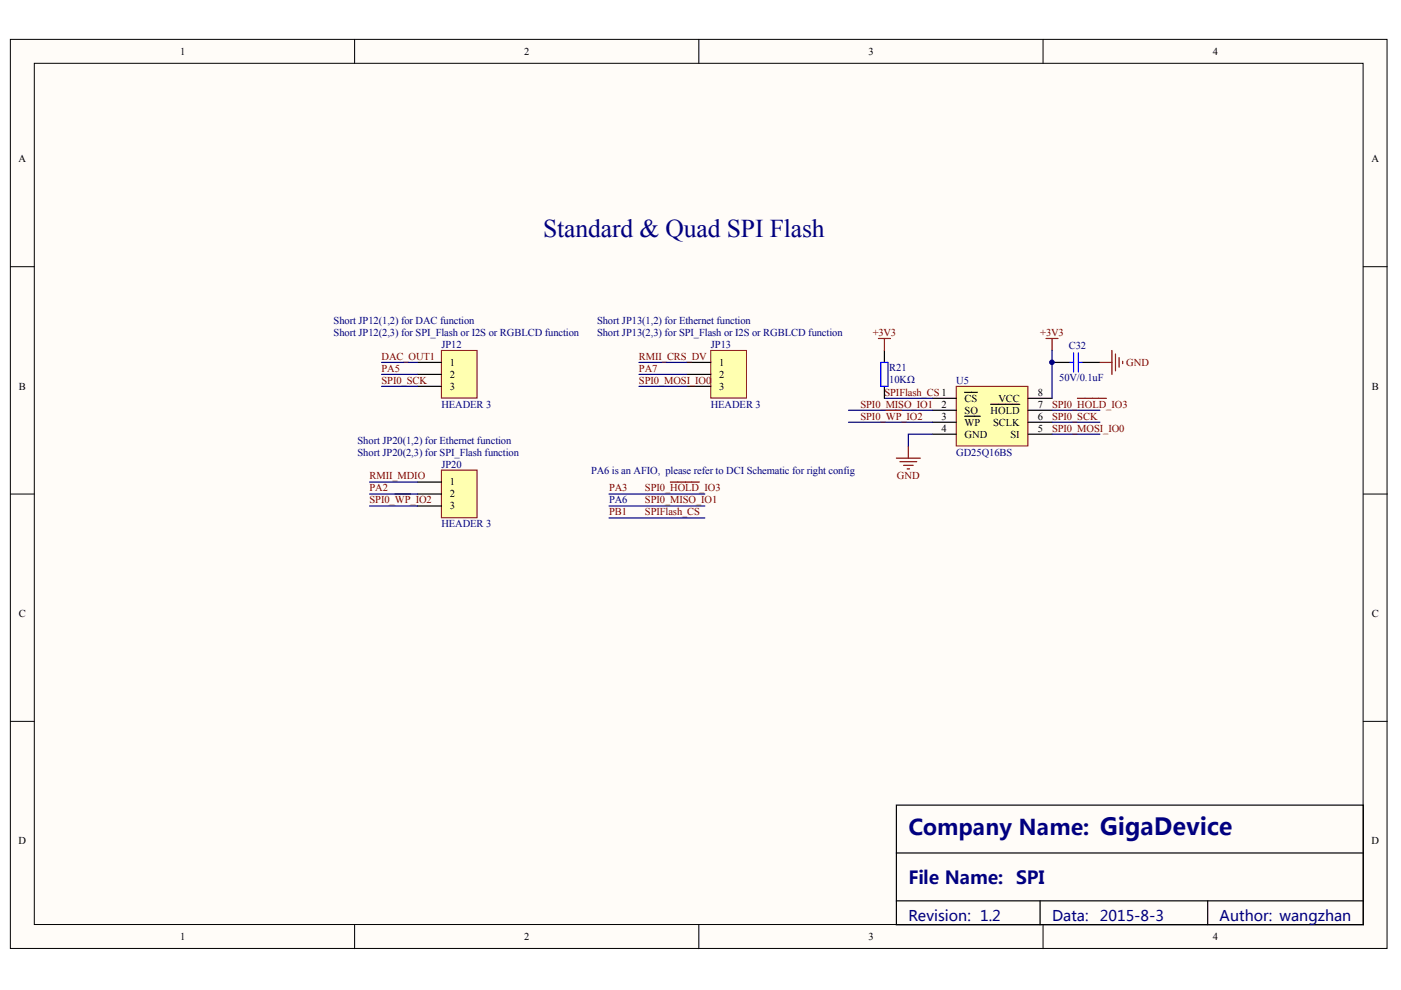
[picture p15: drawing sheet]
<svg xmlns="http://www.w3.org/2000/svg" width="297mm" height="210mm" viewBox="0 0 297 210" stroke-linecap="round" stroke-linejoin="round" font-family="sans-serif">
<defs><g id="words">
<text font-size="5.4" fill="#000080" x="115.2" y="50.2">Standard &amp; Quad SPI Flash</text>
<text font-size="4.6" fill="#000080" x="192.6" y="177.1">Company Name: GigaDevice</text>
<g font-size="3.8" fill="#000080">
<text x="192.6" y="187.4">File Name:</text>
<text x="215.4" y="187.4">SPI</text>
</g>
<g font-size="3.1" fill="#000080">
<text x="192.6" y="195.4">Revision: 1.2</text>
<text x="223.1" y="195.4">Data:</text>
<text x="233.2" y="195.4">2015-8-3</text>
<text x="258.6" y="195.4">Author: wangzhan</text>
</g>
<g font-size="2.2">
<text x="38.2" y="11.6">1</text>
<text x="111.2" y="11.6">2</text>
<text x="184.1" y="11.6">3</text>
<text x="257.1" y="11.6">4</text>
<text x="3.9" y="34.4">A</text>
<text x="290.8" y="34.4">A</text>
<text x="95.4" y="77.6">1</text>
<text x="152.5" y="77.6">1</text>
<text x="4" y="82.6">B</text>
<text x="95.4" y="80.1">2</text>
<text x="95.4" y="82.6">3</text>
<text x="152.5" y="80.1">2</text>
<text x="152.5" y="82.6">3</text>
<text x="220" y="83.9">8</text>
<text x="290.9" y="82.6">B</text>
<text x="199.6" y="86.4">2</text>
<text x="199.6" y="89">3</text>
<text x="204.5" y="85.2">CS</text>
<text x="204.5" y="87.7">SO</text>
<text x="210" y="87.7">HOLD</text>
<text x="211.7" y="85.2">VCC</text>
<text x="220" y="89">6</text>
<text x="220" y="86.4">7</text>
<text x="199.6" y="91.5">4</text>
<text x="204.5" y="90.2">WP</text>
<text x="204.5" y="92.8">GND</text>
<text x="210.5" y="90.2">SCLK</text>
<text x="214.2" y="92.8">SI</text>
<text x="220" y="91.5">5</text>
<text x="95.4" y="102.9">1</text>
<text x="95.4" y="105.5">2</text>
<text x="95.4" y="108">3</text>
<text x="4" y="130.8">C</text>
<text x="290.9" y="130.8">C</text>
<text x="3.9" y="179">D</text>
<text x="290.8" y="179">D</text>
<text x="38.2" y="199.3">1</text>
<text x="111.2" y="199.3">2</text>
<text x="184.1" y="199.3">3</text>
<text x="257.1" y="199.3">4</text>
</g>
<g font-size="2.2" fill="#000080">
<text x="70.7" y="68.7">Short JP12(1,2) for DAC function</text>
<text x="70.7" y="71.2">Short JP12(2,3) for SPI_Flash or I2S or RGBLCD function</text>
<text x="126.6" y="68.7">Short JP13(1,2) for Ethernet function</text>
<text x="126.6" y="71.2">Short JP13(2,3) for SPI_Flash or I2S or RGBLCD function</text>
<text x="93.6" y="73.8">JP12</text>
<text x="150.7" y="73.8">JP13</text>
<text x="226.6" y="74">C32</text>
<text x="188.5" y="78.6">R21</text>
<text x="188.5" y="81.1">10KΩ</text>
<text x="202.7" y="81.4">U5</text>
<text x="224.6" y="80.9">50V/0.1uF</text>
<text x="93.6" y="86.4">HEADER 3</text>
<text x="150.7" y="86.4">HEADER 3</text>
<text x="75.8" y="94.1">Short JP20(1,2) for Ethernet function</text>
<text x="75.8" y="96.6">Short JP20(2,3) for SPI_Flash function</text>
<text x="93.6" y="99.1">JP20</text>
<text x="125.3" y="100.4">PA6 is an AFIO, please refer to DCI Schematic for right config</text>
<text x="202.7" y="96.6">GD25Q16BS</text>
<text x="129.1" y="106.7">PA6</text>
<text x="93.6" y="111.8">HEADER 3</text>
</g>
<g font-size="2.2" fill="#800000">
<text x="185" y="71.2">+3V3</text>
<text x="220.6" y="71.2">+3V3</text>
<text x="80.9" y="76.3">DAC_OUT1</text>
<text x="135.5" y="76.3">RMII_CRS_DV</text>
<text x="238.8" y="77.6">GND</text>
<text x="80.9" y="81.4">SPI0_SCK</text>
<text x="80.9" y="78.8">PA5</text>
<text x="135.5" y="78.8">PA7</text>
<text x="135.5" y="81.4">SPI0_MOSI_IO0</text>
<text x="187.5" y="83.9">SPIFlash_CS 1</text>
<text x="182.4" y="86.4">SPI0_MISO_IO1</text>
<text x="182.4" y="89">SPI0_WP_IO2</text>
<text x="223.1" y="89">SPI0_SCK</text>
<text x="223.1" y="86.4">SPI0_HOLD_IO3</text>
<text x="223.1" y="91.5">SPI0_MOSI_IO0</text>
<text x="78.4" y="101.7">RMII_MDIO</text>
<text x="190.2" y="101.7">GND</text>
<text x="78.4" y="104.2">PA2</text>
<text x="78.4" y="106.7">SPI0_WP_IO2</text>
<text x="129.1" y="104.2">PA3</text>
<text x="136.7" y="106.7">SPI0_MISO_IO1</text>
<text x="136.7" y="104.2">SPI0_HOLD_IO3</text>
<text x="129.1" y="109.3">PB1</text>
<text x="136.7" y="109.3">SPIFlash_CS</text>
</g>
</g></defs>
<g fill="#fffcf8" stroke="#000" stroke-width=".21">
<path d="M2.2 8.3h291.9v192.8h-291.9z"/>
<path d="M7.3 13.4h281.7v182.6h-281.7z"/>
</g>
<path d="M75.2 8.3v5.1M148.2 8.3v5.1M221.1 8.3v5.1M2.2 56.5h5.1M289.1 56.5h5M2.2 104.7h5.1M289.1 104.7h5M2.2 152.9h5.1M289.1 152.9h5M75.2 196.1v5M148.2 196.1v5M221.1 196.1v5" fill="none" stroke="#000" stroke-width=".21"/>
<path d="M190.1 170.7h99v25.4h-99zM190.1 180.9h99M190.1 191h99M220.5 191v5.1M256.1 191v5.1" fill="none" stroke="#000" stroke-width=".25"/>
<path d="M129.1 107.3h20.3M129.1 109.8h20.3" fill="none" stroke="#000080" stroke-width=".25"/>
<path d="M93.6 74.3h7.5v10.1h-7.5z" fill="#ffffb0" stroke="#800000" stroke-width=".21"/>
<path d="M88.5 76.8h5.1M88.5 79.4h5.1M88.5 81.9h5.1" fill="none" stroke="#000" stroke-width=".25"/>
<path d="M80.9 76.8h7.6" fill="none" stroke="#000080" stroke-width=".25"/>
<path d="M150.7 74.3h7.6v10.1h-7.6z" fill="#ffffb0" stroke="#800000" stroke-width=".21"/>
<path d="M145.6 76.8h5.1M145.6 79.4h5.1M145.6 81.9h5.1" fill="none" stroke="#000" stroke-width=".25"/>
<path d="M135.5 76.8h10.1" fill="none" stroke="#000080" stroke-width=".25"/>
<path d="M202.7 81.9h15.2v12.6h-15.2z" fill="#ffffb0" stroke="#800000" stroke-width=".21"/>
<g fill="none" stroke="#000" stroke-width=".25">
<path d="M187.5 74.3v2.5M223.1 76.8h3.8M229.4 76.8h3.8M187.5 81.9v2.6M197.7 84.5h5M197.7 87h5M197.7 89.5h5M197.7 92.1h5M204.5 83.2h2.7M204.5 88.3h3.3M210 85.7h6.2M218 84.5h5.1"/>
<path d="M218 87h5.1M218 89.5h5.1M218 92.1h5.1"/>
</g>
<g fill="none" stroke="#800000" stroke-width=".25">
<path d="M186.2 71.8h2.6M187.5 71.8v2.5M221.8 71.8h2.5M223.1 71.8v2.5M233.2 76.8h2.5M235.7 74.3v5.1M236.5 75.1v3.5M237.3 75.8v2.1M238 76.6v.5M187.8 87h3.3M190.1 97.1h5M190.8 97.9h3.6"/>
<path d="M191.6 98.7h2M192.3 99.4h.5M192.6 94.6v2.5M228.4 84.5h6.2M83.7 104.7h3.4M142.1 102.2h6.2"/>
</g>
<path d="M223.1 74.3v10.2M179.9 89.5h17.8M179.9 87h17.8M187.5 84.5h10.2M197.7 92.1h-5.1v2.5M223.1 92.1h10.1M223.1 89.5h10.1M223.1 87h10.1" fill="none" stroke="#000080" stroke-width=".25"/>
<path d="M186.8 76.8h1.5v5.1h-1.5zM226.9 76.8h.7M227.6 74.8v4.1M228.6 76.8h.8M228.6 74.8v4.1" fill="none" stroke="#00f" stroke-width=".25"/>
<path d="M93.6 99.7h7.5v10.1h-7.5z" fill="#ffffb0" stroke="#800000" stroke-width=".21"/>
<path d="M88.5 102.2h5.1M88.5 104.7h5.1M88.5 107.3h5.1" fill="none" stroke="#000" stroke-width=".25"/>
<path d="M80.9 79.4h7.6M135.5 79.4h10.1M80.9 81.9h7.6M135.5 81.9h10.1M78.4 102.2h10.1M78.4 104.7h10.1M78.4 107.3h10.1M129.1 104.7h20.3" fill="none" stroke="#000080" stroke-width=".25"/>
<circle cx="223" cy="76.8" r=".48" fill="#000080" stroke="#000080" stroke-width=".21"/>
<use href="#words"/>
</svg>
